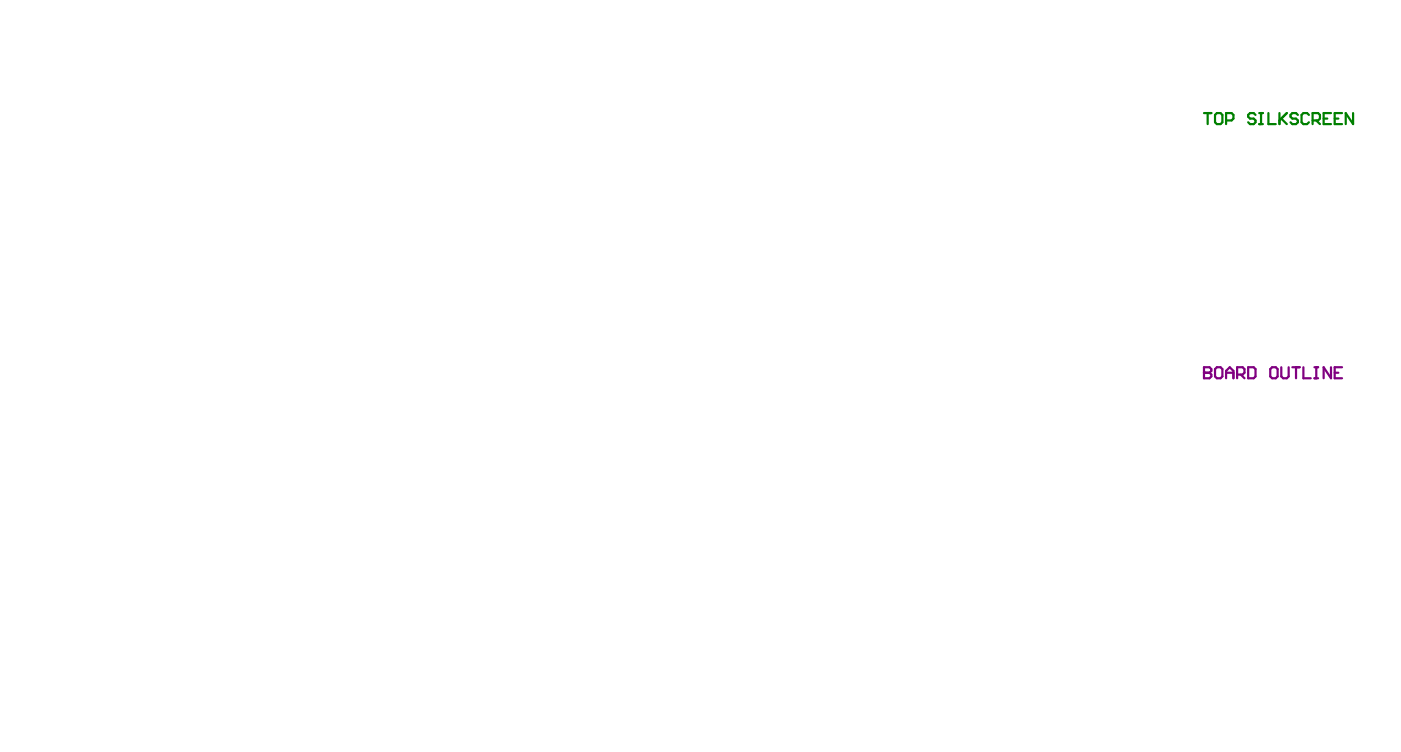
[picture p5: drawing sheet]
<svg xmlns="http://www.w3.org/2000/svg" width="1072mm" height="576mm" viewBox="0 0 1072 576" stroke-linecap="round" stroke-linejoin="round" font-family="sans-serif">
<path d="M921 281v9h5l1-2v-1l-1-2h-5" fill="none" stroke="#800080" stroke-width="1.7"/>
<circle cx="921" cy="285" r=".8" fill="#800080"/>
<g fill="none" stroke="#800080" stroke-width="1.7">
<path d="M921 281h5l1 2v1l-1 1h-5M930 283l1-2h3l1 2v5l-1 2h-3l-1-2zM938 285h6M938 290v-6l3-3 3 3v6M947 287h4l1-2v-2l-1-2h-4v9M950 287l2 3M955 281h4l2 2v5l-2 2h-4zM972 283l1-2h3l2 2v5l-2 2h-3l-1-2zM980 281v7l2 2h3l1-2v-7M989 281h6M992 281v9M997 281v9h6"/>
<path d="M1006 281h3M1006 290h3M1007 281v9M1019 281v9l-6-9v9M1021 285h3M1027 281h-6v9h6"/>
</g>
<g fill="none" stroke="#008000" stroke-width="1.7">
<path d="M921 87h6M924 87v8M930 88l1-1h3l1 1v6l-1 1h-3l-1-1zM938 92h4l2-1v-3l-2-1h-4v8M961 88l-2-1h-2l-2 1v1l2 2h2l2 1v2l-2 1h-2l-2-1M964 87h2M964 95h2M965 87v8M971 87v8h5M979 87v8M980 91l5 4M985 87l-6 5"/>
<path d="M993 88l-1-1h-3l-1 1v1l1 2h3l1 1v2l-1 1h-3l-1-1M1002 88l-2-1h-3l-1 1v6l1 1h3l2-1M1004 92h5l1-1v-3l-1-1h-5v8M1007 92l3 3M1013 91h3M1019 87h-6v8h6M1021 91h3M1027 87h-6v8h6M1035 87v8l-5-8v8"/>
</g>
</svg>
